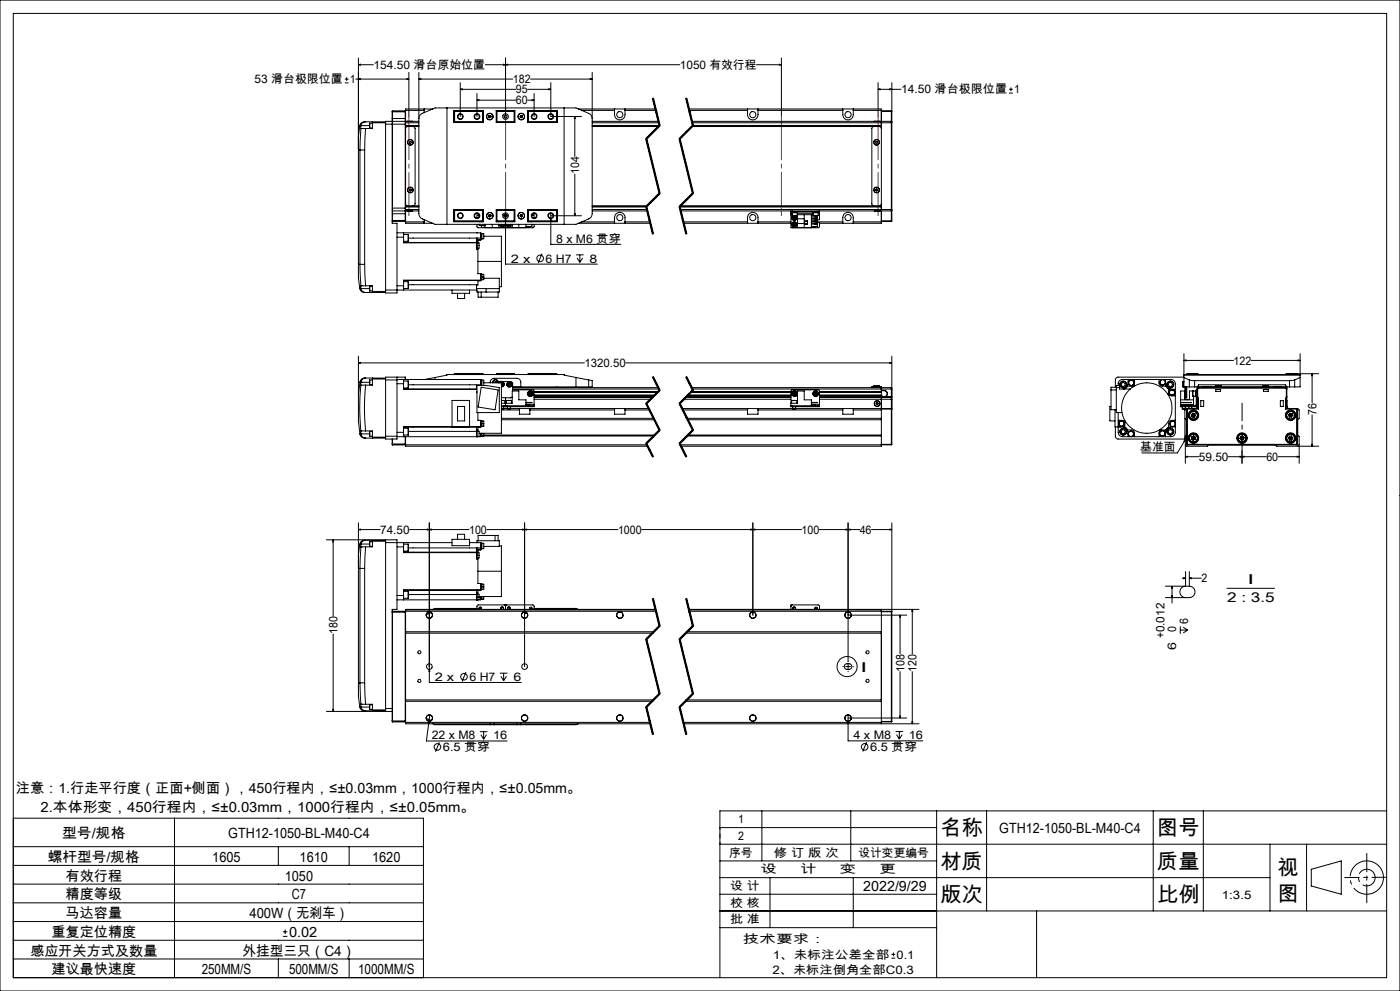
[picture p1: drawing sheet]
<svg xmlns="http://www.w3.org/2000/svg" width="420mm" height="297mm" viewBox="0 0 420 297" stroke-linecap="round" stroke-linejoin="round" font-family="sans-serif">
<defs><g id="words">
<g font-size="6.3">
<text x="282.1" y="250.3">名称</text>
<text x="347.1" y="250.3">图号</text>
<text x="282.1" y="260.3">材质</text>
<text x="347.1" y="260.3">质量</text>
<text x="383.3" y="262.1">视</text>
<text x="383.3" y="269.9">图</text>
<text x="282.1" y="270.3">版次</text>
<text x="347.1" y="270.3">比例</text>
</g>
<g font-size="4.2">
<text x="4.8" y="237.6">注意：1.行走平行度（正面+侧面），450行程内，≤±0.03mm，1000行程内，≤±0.05mm。</text>
<text x="12.2" y="243.3">2.本体形变，450行程内，≤±0.03mm，1000行程内，≤±0.05mm。</text>
<text x="18.6" y="251.3">型号/规格</text>
<text x="68.5" y="251.3">GTH12-1050-BL-M40-C4</text>
<text x="299.8" y="249.5">GTH12-1050-BL-M40-C4</text>
<text x="14.4" y="258.3">螺杆型号/规格</text>
<text x="19.7" y="263.9">有效行程</text>
<text x="63.7" y="258.3">1605</text>
<text x="85.5" y="263.9">1050</text>
<text x="89.9" y="258.3">1610</text>
<text x="111.7" y="258.3">1620</text>
<text x="19.7" y="269.5">精度等级</text>
<text x="87.6" y="269.5">C7</text>
<text x="259" y="267">2022/9/29</text>
<text x="19.7" y="275.2">马达容量</text>
<text x="74.9" y="275.2">400W（无刹车）</text>
<text x="15.5" y="280.8">重复定位精度</text>
<text x="86.7" y="280.8">0.02</text>
<text x="9.1" y="286.4">感应开关方式及数量</text>
<text x="72.7" y="286.4">外挂型三只（C4）</text>
<text x="15.5" y="292">建议最快速度</text>
<text x="60.5" y="292">250MM/S</text>
<text x="86.7" y="292">500MM/S</text>
<text x="107.4" y="292">1000MM/S</text>
</g>
<g font-size="4.1">
<text x="374.2" y="175.1">I</text>
<text x="368.1" y="180.4">2 : 3.5</text>
<text x="258.1" y="201.3">I</text>
</g>
<g font-size="3.5">
<text x="112" y="20.6">154.50 滑台原始位置</text>
<text x="204" y="20.6">1050 有效行程</text>
<text x="76.3" y="24.9">53 滑台极限位置 1</text>
<text x="153.9" y="24.9">182</text>
<text x="154.8" y="28">95</text>
<text x="270.3" y="28">14.50 滑台极限位置 1</text>
<text x="154.8" y="31.3">60</text>
<text x="173.7" y="52.2" transform="rotate(-90 173.7 52.2)">104</text>
<text x="166.8" y="72.7">8 x M6 贯穿</text>
<text x="153.3" y="78.7">2 x</text>
<text x="163.7" y="78.7">6 H7</text>
<text x="176.9" y="78.7">8</text>
<text x="175.4" y="110">1320.50</text>
<text x="370.1" y="109.3">122</text>
<text x="394.9" y="124.3" transform="rotate(-90 394.9 124.3)">76</text>
<text x="342.1" y="135.2">基准面</text>
<text x="359.7" y="138.1">59.50</text>
<text x="379.9" y="138.1">60</text>
<text x="114.1" y="160">74.50</text>
<text x="140.7" y="160">100</text>
<text x="185.4" y="160">1000</text>
<text x="240.5" y="160">100</text>
<text x="257.9" y="160">46</text>
<text x="360.4" y="174.5">2</text>
<text x="101.2" y="190" transform="rotate(-90 101.2 190)">180</text>
<text x="349.4" y="191.3" transform="rotate(-90 349.4 191.3)">+0.012</text>
<text x="352.9" y="189.5" transform="rotate(-90 352.9 189.5)">0</text>
<text x="356.4" y="187.1" transform="rotate(-90 356.4 187.1)">6</text>
<text x="352.9" y="194.8" transform="rotate(-90 352.9 194.8)">6</text>
<text x="271.3" y="201.3" transform="rotate(-90 271.3 201.3)">108</text>
<text x="275" y="201.3" transform="rotate(-90 275 201.3)">120</text>
<text x="130.4" y="204.1">2 x</text>
<text x="140.8" y="204.1">6 H7</text>
<text x="154" y="204.1">6</text>
<text x="129.5" y="221.6">22 x M8</text>
<text x="147.9" y="221.6">16</text>
<text x="256" y="221.6">4 x M8</text>
<text x="272.6" y="221.6">16</text>
<text x="132.9" y="225.1">6.5 贯穿</text>
<text x="261.1" y="225.1">6.5 贯穿</text>
<text x="221.4" y="246.8">1</text>
<text x="221.4" y="251.8">2</text>
<text x="218.8" y="256.8">序号</text>
<text x="232.2" y="256.8">修 订 版 次</text>
<text x="257.5" y="256.8">设计变更编号</text>
<text x="228.2" y="261.8">设</text>
<text x="240.1" y="261.8">计</text>
<text x="252" y="261.8">变</text>
<text x="263.9" y="261.8">更</text>
<text x="219.1" y="266.7">设 计</text>
<text x="366.6" y="269.3">1:3.5</text>
<text x="219.1" y="271.7">校 核</text>
<text x="219.1" y="276.7">批 准</text>
<text x="222.9" y="282.7">技术要求：</text>
<text x="231.8" y="287.3">1、未标注公差全部 0.1</text>
<text x="231.7" y="291.8">2、未标注倒角全部C0.3</text>
</g>
</g></defs>
<g fill="none" stroke="#000" stroke-width=".3">
<path d="M0 0h420v297h-420zM4 4h412v289h-412zM107.5 19.4l.6-.1v.2zM107.5 19.4h4.5M107.5 17.4v61.8M145.6 19.4h58.3M151.1 19.3l.6 .1-.6 .1zM151.7 17.4v17.5M151.7 19.4l.6-.1v.2zM226.9 19.4h7.5M233.8 19.3l.6 .1-.6 .1zM234.4 17.4v17.5"/>
<path d="M103.4 24.8h1.2M103.4 23.7h1.2M104 23.1v1.2M106.7 23.7h16M107.5 23.7l.6-.1v.2zM107.9 37.7l-.4 3.2v4h.5M107.9 37.7l.3 .1M108.2 37.8l.1 .7M108.3 38.5l-.3 6.4M108.3 38.5h.1M108.3 38.5h1.4M108.3 37.6h2.6"/>
<path d="M108.3 37.6l-.1 .2M109.7 36.5h-.3a1.43 1.43 0 0 0-1.5 1.2M109.7 38.5l-.3 6.4M109.7 36.5a1.42 1.42 0 0 0-1.4 1.1M109.7 36.5h6M110.9 36.9v1.5M110.9 36.9h.8M110.9 38.4h.8M111.7 36.5v.3M111.7 36.8v1.7h-2M111.7 36.8h4M115.7 37.2v49.7"/>
<path d="M115.7 37.2h6M117.7 36.4h-2v.8M117.7 36.4v30.5h1.4v20.9h-3.4v-.9M117.7 35.5v.9M117.7 35.5h4M117.7 33.5h4M117.8 36.4v26.8M117.8 33.2v3.2M117.8 33.2l-.1 2.3M117.8 36.4h3.8M117.8 33.2h3.8M117.8 36.4h-.1"/>
<path d="M121.6 36.4v26.8M121.6 33.2v3.2M121.6 36.4h.1M121.6 33.2l.1 .1M121.7 36.4h.1M121.7 36.4v.8M121.7 37.2v25.2M121.7 36.4h4M121.7 37.6h4M121.7 33.1h5.5M121.7 36.8h4M122.1 23.6l.6 .1-.6 .1z"/>
<path d="M122.1 36.4h1.7M122.7 21.7v13.2M123.9 37.9l.5 .2 .1 .4v22.6l-.1 .4-.5 .2M125.7 37.9h-3.5l-.4 .2-.1 .4M125.7 35.6l.2-1 .5-.5 4.1-1.8h42.3l4.1 1.8 .5 .5 .3 1M125.7 23.7l.6-.1v.2zM125.7 21.7v42.3l.2 1 .5 .4 4.1 1.8h42.3l4.4-2 .5-1.2v-42.3M125.7 23.7h28.1M127.2 32.7v1.1M129.9 32.7h-8.2v3.7M134.1 32.3v34.9M136.1 36.4h.1"/>
<path d="M136.1 33.1h8.9v3.6h-8.9zM136.2 33.2v3.5M136.2 33.2h8.8M136.2 33.2l.2 .2M136.4 33.4h8.4M136.4 36.5h8.4M136.4 33.4v3.1M136.4 36.5l-.2 .2h8.8M138.1 26.8l.6-.2v.3zM138.1 26.8h16.6M138.1 24.8v10.1M143.1 30l.6-.1v.3z"/>
<path d="M143.1 28v6.9M143.1 30h11.6M144.8 33.4l.2-.2v3.5l-.2-.2M144.8 33.4v3.1M146.6 35.1l.3 .2M146.6 34.8v.3M147 34.6l.2 .2M147 34.6l-.4 .2M147.2 35.1l-.3 .2M147.2 34.8v.3M148.9 33.1v.1M148.9 33.2h5.5"/>
<path d="M148.9 33.1h5.5v3.6h-5.5zM148.9 36.7h5.5M148.9 33.2v3.5l.2-.2M148.9 33.2l.2 .2M149.1 33.4h5.1M149.1 36.5h5.1M149.1 33.4v3.1M154.2 33.4l.2-.2v3.5l-.2-.2M154.2 33.4v3.1M156.1 35.1l.3 .2M156.1 34.8v.3M156.4 34.6l.3 .2"/>
<path d="M156.4 34.6l-.3 .2M156.7 34.8v.3M156.7 35.1l-.3 .2M158.3 26.8h6.9M158.3 30h1.9M158.3 33.1h8.9v3.6h-8.9zM158.5 33.4h8.4M158.5 36.5h8.4M158.5 33.4v3.1M158.5 36.5l-.1 .2h8.7l-.2-.2M159 33.1v.1M159.2 23.7h18.5"/>
<path d="M159.6 29.9l.6 .1-.6 .2zM160.2 28v6.9M164.6 26.6l.6 .2-.6 .1zM165.2 24.8v10.1h9.2M166.9 33.4v3.1M167.1 33.2v3.5M167.1 36.4h.1M167.1 33.2h-8.8l.2 .2M167.1 33.2l-.2 .2M169.2 32.3v34.9M172.4 34.9l.2 .6h-.3zM172.4 34.9v12"/>
<path d="M173.5 32.7h23.1M174.5 33.1h9.9M177.1 23.6l.6 .1-.6 .1zM177.7 37.9h19.9M177.7 36.4h19.9M177.7 37.6h20.1M177.7 36.8h20M184.4 32.7a3.2 3.2 0 0 0 .4 2.8 1.58 1.58 0 0 0 1.7 .3 1.58 1.58 0 0 0 1-1.4v-1.7M187.5 33.1h9.2M195.7 29.5l2 8.2M195.9 29.5l2 8.1M196.1 29.4l2 8.2"/>
<path d="M197.8 37.5l-4 4M197.9 37.6l-4 4 4 16.3-4 4M198 37.7l-4 4M205.7 29.5l2 8.2M205.9 29.5l2 8.1-4 4 4 16.3-4 4M206.1 29.4l2 8.2M206.7 32.7h57.7v34.2h-18.5M206.7 33.1h17.6M207.5 36.4h59.9M207.6 37.9h56.2l.4 .2 .2 .4M207.6 36.8h59.8M207.8 37.5l-4 4"/>
<path d="M207.9 37.6h56.5M208 37.7l-4 4M224.3 32.7a3.2 3.2 0 0 0 .4 2.8 1.58 1.58 0 0 0 1.7 .3 1.58 1.58 0 0 0 1-1.4v-1.7M227.4 33.1h25.4M252.8 32.7a3.2 3.2 0 0 0 .5 2.8 1.58 1.58 0 0 0 1.7 .3 1.58 1.58 0 0 0 1-1.4v-1.7M256 33.1h8.4M262.1 37.9l-.6 .5v22.8l.6 .5M262.3 36.4h1.7M263.4 26.8l.6-.2v.3zM263.4 26.8h6.9M263.4 24.8v10.1M264.4 33.2h3"/>
<path d="M264.4 33.4h3M266.9 26.6l.6 .2-.6 .1zM267.4 36.4v.4M267.4 36.8h.1M267.4 36.4l.1 .1M267.4 33.2v.2M267.4 33.4v3M267.4 36.8v26M267.5 36.5v.3M267.5 36.8v26M267.5 24.8v11.7M302.7 27.9h1.1"/>
<path d="M302.7 26.8h1.1M303.3 26.2v1.1M108 44.9h1.4M108 44.9v34.3M109.4 44.9v34.3M122.8 56.8l.2-.2 .3 .1 .1 .3-.2 .3-.4-.2zM122.9 42.4h.4l.1 .3-.2 .2h-.3l-.1-.3zM172.4 52.2v12.5M193.7 41.7l4 16.3M194.1 41.6l4 16.3M197.8 57.8l-4 4M198 58.1l-4 4"/>
<path d="M203.7 41.7l4 16.3M204.1 41.6l4 16.3M207.8 57.8l-4 4M208 58.1l-4 4M262.7 56.8l.2-.2 .3 .1 .1 .3-.3 .3-.3-.2zM262.9 42.3l.3 .1 .1 .3-.2 .3-.4-.1zM107.5 79.2v4l.4 3.2M107.5 79.2h.5M108 79.2h1.4M108 79.2l.3 6.5M109.4 79.2l.3 6.5M117.7 62.4h4"/>
<path d="M117.7 63.1l.1 .1M117.7 64.1h4M117.7 66h4M117.7 66.3l.1 .1M117.8 63.2v3.2M117.8 63.2h3.8M117.8 66.4h3.8M119.1 69.8h25.1v1.6M119.1 71.1h2M121.1 71.1v1.7h22.1v1.6M121.1 69.8v1.3M121.1 72.3h1.3"/>
<path d="M121.1 70.3h1.3M121.1 72.7h21.8M121.6 63.2v3.2M121.7 61.1l.1 .4 .4 .2h3.5M121.7 63.1v.1M121.7 62.4v.7M121.7 63.2v3.7h8.2M121.7 63.2h4M121.7 61.9h4M121.7 66.5h5.5M121.7 62.8h4M121.7 63.1l-.1 .1"/>
<path d="M121.7 66.3l-.1 .1M122.1 63.2h.1M122.4 70.3v2M122.5 71.4h21.7M123.8 63.2h-1.7M127.2 65.8v1.1M136.1 63.2h.1M136.1 62.9h8.9v3.6h-8.9zM136.2 62.9v3.5M136.2 66.4h8.8M136.4 66.2h8.4M136.4 63.1v3.1"/>
<path d="M136.4 66.2l-.2 .2M136.4 63.1h8.4M142.9 72.7v.9M142.9 73.6v1.1h.5M142.9 71.4h.1M142.9 71.4v1.3M142.9 69.8h.1M142.9 73.6h.8M142.9 72.6h.5M143.1 67.2v.7l.3 .4h16.6l.2-.4v-.7M143.1 63.9v1.5M143.2 72.8h.5v.8"/>
<path d="M143.4 74.4v.3M143.4 72.6v.2M143.4 74.7v7.3h.8v2M143.4 78.3h7M143.5 64.6h.1M143.5 64.6h.3zM143.5 64v.6M143.7 73.6v.8h-.8M143.7 67.2l.1 .2M143.8 67.2v.4h1.7M143.8 64.7v.2M143.8 66.4v.1"/>
<path d="M143.8 64.7h.1M143.9 67.6h.4M144.2 71.4v.4M144.2 71.8h-.8v.8M144.2 70h.4v1.6h-.4M144.2 71.8v.2h-.8M144.4 70v1.6M144.4 67.6v.5h1.1M144.4 66.4h.1M144.6 70h.5v1.6h-.5M144.8 63.1l.2-.2v3.5l-.2-.2M144.8 63.1v3.1"/>
<path d="M145 62.9h-8.8l.2 .2M145.1 70.8h5.3v7.5M145.5 67.2v1M146.6 64.8l.3 .2M146.6 64.5v.3M147 64.3l.2 .2M147 64.3l-.4 .2M147.2 64.8l-.3 .2M147.2 64.5v.3M147.7 67.2v1M148.9 62.9h5.5v3.6h-5.5zM148.9 66.4h5.5"/>
<path d="M148.9 62.9h5.5M148.9 66.4v.1M149.1 63.1l-.2-.2v3.5M149.1 66.2h5.1M149.1 63.1v3.1M149.1 63.1h5.1M149.1 66.2l-.2 .2M149.4 66.4v.1M149.5 66.4v.1M149.6 67.2v1M149.8 67.5h.1M149.8 67.2v.3"/>
<path d="M149.8 67.5h1.5M149.9 67.5a.78 .78 0 0 0 .9 .5 .78 .78 0 0 0 .6-.8 .77 .77 0 0 1-.6 .8 .77 .77 0 0 1-.8-.5M150.1 66.4v.1M150.4 67.5l.1 .2M150.4 78.3v7.6h-.6M150.6 67.5l-.1 .2M150.8 67.5l.2 .1M151 67.6l-.5 .1M151 67.5v.1M151.3 64.6h.1M151.3 67.5h.1M151.3 64.8l.1 .1"/>
<path d="M151.3 64.4v.2M151.3 67.2v.3M151.4 64.3h.5M151.4 68.2l-.2 .1M151.7 65.5l.1 .6h-.3zM151.7 63.8v15.4h27.5M151.9 68.2l.2 .1M151.9 67.2a.76 .76 0 0 0 .6 .8 .76 .76 0 0 0 .9-.5M152 64.6h.1M152 67.5h.1M152 67.5h1.6M152 64.4v.2"/>
<path d="M152 67.2v.3M152.1 64.8l-.1 .1M152.3 67.5h.1M152.3 67.5l.4 .2M152.7 67.5v.2M153 67.5l-.3 .2M153.2 66.4v.1M153.6 67.5h-1.6M153.6 67.2v.3M153.7 67.2v1M153.8 66.4v.1M154.2 63.1l.2-.2v3.5l-.2-.2"/>
<path d="M154.2 63.1v3.1M155.6 67.2v1M156.1 64.8l.3 .2M156.1 64.5v.3M156.4 64.3l.3 .2M156.4 64.3l-.3 .2M156.7 64.5v.3M156.7 64.8l-.3 .2M157.8 67.2v1M158.3 62.9h8.9v3.6h-8.9zM158.5 66.2h8.4M158.5 66.2l-.2 .2h8.8"/>
<path d="M158.5 63.1v3.1M158.5 63.1l-.2-.2h8.8l-.2 .2M158.5 63.1h8.4M158.9 66.4h.1M158.9 67.9v.2h-1.1M159.5 64.6h.4zM159.6 66.4v.1M159.6 67.2v.7h-1.8M159.6 67.2v.2M159.9 64v.6M160.2 63.9v1.5M162.6 76l-1.1 2.8"/>
<path d="M165.2 65.5l.2 .6h-.3zM165.2 63.8v9.4h21.1M165.2 64.7h9.2M166.9 63.1v3.1M166.9 66.2l.2 .2M167.1 62.9v3.5M167.1 63.2h.1M172.3 64.1h.3l-.2 .6zM172.8 76.4h2.3M173.1 77.3l.9 1.3M173.5 66.9h21.6M174 76.4v2.2"/>
<path d="M174.5 66.5h9.9M174.8 77.3l-.8 1.3M177.7 61.7h16.5M177.7 63.2h16.5M177.7 61.9h16.2M177.7 62.8h16.4M184.4 66.9a3.2 3.2 0 0 1 .4-2.8 1.58 1.58 0 0 1 1.7-.3 1.58 1.58 0 0 1 1 1.4v1.7M187.5 66.5h7.5M193.7 62l2 8.1M193.9 61.9l2 8.2M194.1 61.9l2 8.1M203.7 62l2 8.1"/>
<path d="M203.9 61.9h60.5M203.9 61.9l2 8.2M204.1 61.9l2 8.1M204.1 62.8h63.3M204.2 63.2h63.2M205 66.5h19.3M205.1 66.9h32.2M224.3 66.9a3.2 3.2 0 0 1 .4-2.8 1.58 1.58 0 0 1 1.7-.3 1.58 1.58 0 0 1 1 1.4v1.7M227.4 66.5h9.9M237.3 63.5h.4M237.3 63.5v.4M237.3 63.9v4.3l8.3 .1 .3-.5v-1.1h-.7"/>
<path d="M237.3 63.2v.3M237.3 64.3h.3M237.3 63.9h.3M237.5 68.2l.2 .1M237.6 63.5v.2h1.7v-.2M237.6 64.6h1M237.6 63.7v.9M237.7 63.2v.3M237.7 63.5h7.7M237.9 65.4l.3 .3M237.9 67.1v.5M237.9 67.1l.8 .3"/>
<path d="M237.9 64.6a.76 .76 0 0 0-.3 1 .76 .76 0 0 0 1 .4 .76 .76 0 0 0 .4-1M237.9 65v.4M237.9 65l.4 .3M237.9 67.6l.4 .1M238 64.6a.74 .74 0 0 0-.4 1 .74 .74 0 0 0 1 .4 .74 .74 0 0 0 .3-1M238.2 66.8l.4 .2M238.2 66.8l-.3 .3M238.2 66.8l.1 .9M238.3 65.3l.3 .2M238.3 65.3l-.1 .4M238.3 65.3l-.4 .1M238.3 64.8l.4 .3"/>
<path d="M238.3 64.8l-.4 .2M238.3 64.8v.5M238.5 64.6l.4 .4M238.6 64.6h.5M238.6 67l.1 .4M238.6 67l-.7 .6M238.6 64.6l.4 .4M238.6 65.5l-.4 .2M238.7 65.1l-.1 .4M238.7 65.1l-.4 .2M238.7 67.4l-.4 .3M239.1 64.6h.1"/>
<path d="M239.2 64.3h4.2v3.9M239.2 63.7v.9M239.2 63.9h4.7M239.3 64.3v3.9M239.3 65.6h2M239.3 67h2M241.3 64.3v3.9M241.3 66.2h1v1h-1zM241.4 67.1h.8M241.4 66.3h.8M243.4 65h1.8v.4M243.4 65.7h1.8v.4h-1.8"/>
<path d="M243.4 66.4h1.8v.4h-1.8M243.4 67.2h1.8M243.4 65.4h1.8M243.4 64.4h.5M243.8 63.5v.2h1.7M243.9 64.6h.8M243.9 63.7v.9M244.5 66.8v.4a.35 .35 0 0 1 .3-.3 .35 .35 0 0 1 .4 .3M244.5 64.6v.4M244.5 66.1v.3M244.5 67.9v.2h-1.1M244.7 65h.3"/>
<path d="M244.7 64.6h.8M244.7 66.9h.2M245.2 65.4l-.4 .2-.3-.2v.3M245.2 65.2v.2M245.2 67.2v.2M245.2 67.2v.7h-1.8M245.2 66.5h7.6M245.4 63.5h.5M245.4 63.2v.3M245.5 64.6h-.8M245.5 63.7v.9M245.5 63.9h.4"/>
<path d="M245.6 63.5l-.1 .2M245.9 63.5v.4M245.9 63.2v.3M245.9 63.9v2h-.7M252.8 66.9a3.2 3.2 0 0 1 .5-2.8 1.58 1.58 0 0 1 1.7-.3 1.58 1.58 0 0 1 1 1.4v1.7M256 66.5h8.4M262.3 63.2h1.7M264.4 61.1l-.2 .4-.4 .2h-59.6M264.4 66.2h3M264.4 66.4h3M267.4 62.8h.1M267.4 62.8v.4"/>
<path d="M267.4 66.2h.1M267.4 66.2v.2M267.4 63.2v3M267.5 62.8v.3M267.5 63.1l-.1 .1M267.5 66.2l-.1 .2M267.5 63.1v3.1M107.9 86.4a1.55 1.55 0 0 0 1.8 1.3M108.2 86.4h-.3M108.2 86.4l.1 .1M108.3 85.7h1.4M108.3 85.7h.1"/>
<path d="M108.3 85.7l-.1 .7M108.3 86.5a1.41 1.41 0 0 0 1.4 1.2M108.3 86.5h2.6M109.7 85.7h2v1.6M109.7 87.7h6M110.9 85.8v1.4M110.9 85.8h.8M110.9 87.2h.8M111.7 87.3v.4M111.7 87.3h4M119.1 85.7h2M121.1 85.7v1.2"/>
<path d="M121.1 86.5h1.3M121.1 84.4h1.3M121.1 84.1h23.1M122.4 84.4v2.1M122.5 85.3l20.4 .1M135.6 86.9v1h5.3v-1M137.3 87.9v1.6h2.1v-1.6M142.9 86.9v.1M142.9 85.4v1.5M142.9 86.5h6.9M143.4 87.5v1.6h6v-1.6M144.2 84v.1"/>
<path d="M144.2 82.2h.4v1.7M144.2 84.1l-.8 .1v1.2h-.5M144.2 84h-23.1v1.7M144.2 83h.9M144.4 87.5v1.6M144.4 82.2v1.7M144.6 82.2h.5v.8M145.1 83v.8l-.9 .1M145.1 83.4h4.7v4.1h-6.7v-.6h-27.4M145.8 86.5v1M107.5 108.8l.6-.2v.3zM107.5 106.7v11.6"/>
<path d="M107.5 108.8h67.8M107.5 118.3v8l.5 3.7M108 114.5h.1M108 114.5l.3 .1M108 114.5l-.5 3.8M108.2 115.4a74.7 74.7 0 0 0 0 13.8M108.2 115.4h1.5M108.3 114.6l-.1 .8M108.3 114.6h.1M108.3 114.6h2.6M109.7 113.3h-.2a1.35 1.35 0 0 0-1.5 1.2M109.7 115.4a66.9 66.9 0 0 0 0 13.7"/>
<path d="M109.7 113.3h-.2a1.41 1.41 0 0 0-1.2 1.3M109.7 113.3h6M110.9 114.6v.7M110.9 113.9v.7M110.9 113.9v1.4M110.9 113.9h.8M110.9 115.3h.8M111.7 113.3v.3M111.7 113.6v1.8h-2M111.7 113.6h4M115.7 113.9h3.4M115.7 113.9v16.8"/>
<path d="M119.1 113v.9M119.1 113.7h25.1v1.6M119.1 113.9v16.8M119.1 115h2M121.1 113.7v1.3M121.1 115v1.7h21.8v-1.2h2.9l4 .7v7.4h-6.7v-8.1M121.1 116.6h21.8M121.1 116.3h1.3M121.1 114.2h1.3M121.6 113h-5.9v.9M121.6 113v.7M121.6 113l.1 .7"/>
<path d="M122.4 114.2v2.1M122.5 115.3h21.7M130.5 113.1v.6M130.5 113.1l3.6-.7v-.1h35.1v.1l3.6 .7M130.5 113.1l-3.1 .6M136.2 112.1h8.8M136.2 112.1v.2M142.9 113.7h.1M143.1 117.4v.3M143.2 113.7h.1M144.2 115.3v.2M144.2 113.9h.4v1.6"/>
<path d="M144.4 116.1l5 .8-.9 5.9-5.1-.8zM144.4 113.9v1.6M144.6 113.9h.5v1.6M145 112.1v.2M145.1 114.7h5.3M147.1 114.7a1.23 1.23 0 0 1 1.1-1.3h6.9a1.21 1.21 0 0 1 1.1 1.1v1.5h20.4M147.8 114.7a.85 .85 0 0 1 .9-.9 .85 .85 0 0 1 .8 .9M147.9 114.7a.78 .78 0 0 1 .8-.9 .78 .78 0 0 1 .7 .9M148.4 114.7a.28 .28 0 0 1 .3-.4 .28 .28 0 0 1 .2 .4M148.9 112.1h5.5M148.9 112.1v.2M149.5 114.7l.5-.4 3.5 .1 .3 .5-.1 2.3"/>
<path d="M149.9 114.7a.78 .78 0 0 1 1.3 .1 .78 .78 0 0 1-.8 1.1M149.9 114.7a.74 .74 0 0 1 1.3 .1 .74 .74 0 0 1-.8 1.1M150.4 114.7v15.2h-6.7M150.4 114.8l.4 .1M150.4 115.5l.2 .1M150.4 115.1h.1M150.4 114.8l.1 .3M150.5 115.1l.1 .5M150.5 115.1l.4 .2M150.8 114.9l.1 .4M150.8 114.9l-.4 .3M150.9 115.3l-.3 .3"/>
<path d="M151.7 119.2v2.7M152.4 115.1l.1 .4M152.4 115.1l.4 .1M152.5 115.5l.4 .1M152.7 114.8l-.3 .3M152.7 114.8l.4 .1M152.7 114.8l.1 .4M152.8 115.2l.1 .4M152.8 115.2l.4 .1M152.8 115.2l-.3 .3M153.1 114.9l.1 .4M153.1 114.9l-.3 .3"/>
<path d="M153.2 115.3l-.3 .3M153.7 118.8l-.5 .4h-2.8M153.7 116.8l6.4 .1 .1 .3v4M153.8 116.2h43.6M153.8 115.9h2.4M153.8 116.6h43.9M154.4 112.1v.2M158.4 112.1h8.7M158.4 112.1v.2M158.7 117.8l.1 .4M158.7 117.8l.4 .2M158.8 118.2l.3 .2"/>
<path d="M159.1 117.5l.4 .3M159.1 117.5l-.4 .3M159.1 117.5v.5M159.1 118l-.3 .2M159.1 118l.4 .2M159.1 118v.4M159.5 117.8v.4M159.5 117.8l-.4 .2M159.5 118.2l-.4 .2M160.2 118.4h36.2M160.2 117.5h37.1M160.2 118.9h35.7"/>
<path d="M160.2 119.1h35.6M160.2 119.7h35M167.1 112.1v.2M167.1 116v.2M172.8 113.1v2.9M172.8 113.1l3.8 .8M176.6 113.9l1.1 .2v1.9h-1.1M176.6 113.9v2.1M187.7 108.8h79.8M195.7 113l2 4M195.9 113l2 3.9-4 4 4 8-4 4 2 4M196 112.9l1 2"/>
<path d="M196.3 118.5h-36.1M197 114.9l1 2zM197.4 117.4l-37.2 .1M197.8 116.8l-4 4M198 117.1l-4 4M205.2 119.7h32.1M205.7 113l2 4M205.7 119.1h31.6M205.9 113l2 3.9-4 4 4 8-4 4 2 4M205.9 118.9h31.4M206 112.9l2 4M206.3 118.5h31"/>
<path d="M206.4 118.4h30.9M207.3 117.5h30M207.5 116.2h59.9M207.7 116.6h59.7M207.8 116.8l-4 4M208 117.1l-4 4M238 118.1l.3 .3M238.1 117.7l-.1 .4M238.1 117.7l.3 .3M238.4 118l-.4 .1M238.4 118l.3 .3M238.4 118l-.1 .4"/>
<path d="M238.5 117.6l.3 .3M238.5 117.6l-.4 .1M238.5 117.6l-.1 .4M238.7 118.3l-.4 .1M238.8 117.9l-.1 .4M238.8 117.9l-.4 .1M244.3 117.8v.4M244.3 117.8l.4 .2M244.3 118.2l.4 .2M244.7 117.5l.3 .3M244.7 117.5l-.4 .3M244.7 117.5v.5"/>
<path d="M244.7 118l-.4 .2M244.7 118l.4 .2M244.7 118v.4M245 117.8l.1 .4M245 117.8l-.3 .2M245.1 118.2l-.4 .2M245.9 118.5h18.5M245.9 117.4h18.5M245.9 118.4h18.5M245.9 117.5h18.5M245.9 118.9l19.4 .1M245.9 119.1h21.5"/>
<path d="M245.9 119.7h21.5M262.1 115.7h1.7M262.1 115.8l.1 .1M262.1 115.9h-.6v.3M262.1 115.8h1.7M262.1 115.7v.5M262.1 115.9h1.7M263.8 115.8v.1M263.8 115.9h.6v3M263.8 115.7v.5M264.4 118.9v.1M264.4 118.5h.1"/>
<path d="M264.4 117.4v.1M264.4 119v14.7h-60.1M264.4 119h.1M264.4 117h.9M264.4 117.1h.9M264.4 118.9h.9M265.3 117a.97 .97 0 0 1 .9 .9 .97 .97 0 0 1-.7 1M265.3 117.1a.9 .9 0 0 1 .8 .9 .9 .9 0 0 1-.8 .9M265.3 117v.1M265.3 118.9v.1M265.5 118.9h1.9M265.5 118.9l-.2 .1"/>
<path d="M266.9 108.6l.6 .2-.6 .1zM267.4 116.2v.4M267.4 118.9l.1 .1M267.4 118.9v.2M267.4 119.1v.6M267.4 116.6v2.3M267.4 119.7v2.7M267.5 106.7v26.5M267.5 119l-.1 .1M267.5 119l-.1 .7M333.3 116.9h1.6M334.9 116.2h1"/>
<path d="M334.9 116.1h-1.6v6.7h1.6M336.4 114.9l.6-.3 .5 .3v.7l-.5 .3-.6-.3zM338.2 115.7a1.27 1.27 0 0 1-1.2 .9M338.2 115.7h1.5l.2 .3M338.5 113.7l-.3 2M339 116.6h-3.1v-1.1h-1v8.1h1.7M339 116.6h.1M339.4 113.9a.85 .85 0 0 1 .8 .8 .85 .85 0 0 1-.8 .9M339.4 113.9a.85 .85 0 0 0-.9 .8 .85 .85 0 0 0 .9 .9M339.4 113.9a.86 .86 0 0 1 .8 .8 .86 .86 0 0 1-.8 .9M340.4 113.7v1.2l-.3 .6 .2 .2M347.7 113.7v1a1.02 1.02 0 0 0 1 1h1.1l.8 .8"/>
<path d="M348.7 113.7h-11.9a1.42 1.42 0 0 0-1.3 1.8M348.9 113.7h2.4a1.33 1.33 0 0 1 1.3 1.3v11.9M349.6 113.7l.2 2.1M350.4 116.4l.6 .2M350.6 118.5l.3-.1 .5 .2h1.2M350.6 116.5l.4 .1M350.6 116.5v1.5l-.2 .1M350.8 117.6a.85 .85 0 0 0 .8 .9 .85 .85 0 0 0 .9-.9M350.8 117.6a.85 .85 0 0 1 .8-.8 .85 .85 0 0 1 .9 .8M350.8 114.6h.6l.4 .6-.4 .6h-.6l-.4-.6zM350.8 117.6a.79 .79 0 0 1 .8-.7 .79 .79 0 0 1 .8 .7M350.8 117.6a.79 .79 0 0 0 .8 .8 .79 .79 0 0 0 .8-.8"/>
<path d="M351 116.6l1.6 .1M354.2 119.8h3.9M354.9 114.5h.1M354.9 114.5v1.5M354.9 114.4v.1M354.9 114.4h.1M354.9 116h.8M354.9 114.5h.3M354.9 114.4h.3M355.2 108l.6-.1v.3zM355.2 106v10h1.6M355.2 108h14.9"/>
<path d="M355.2 113h-19.7a.84 .84 0 0 0-.9 .9v2.2M355.2 112.3h34.8M355.2 112.4h34.8M355.2 113.1l1.6 .8M355.4 117.2h-1.2v4.4M355.5 116l-.1 3.8h1.4v-2.6h1.9M355.7 118.7v.5h.3v-.5M355.7 118.7h.3M355.7 116v2.7M356 112.1h3.5M356 112.1v.2M356 116v2.7"/>
<path d="M356.8 113.9l1.6 .2M356.8 116h1.6M356.8 113.9v2.1M357.8 117.2h.1M357.8 118.7h.1M357.8 117.2v1.5M357.8 118.7h.9M358.1 117.2h.1M358.1 118.7v2.9M358.4 116h.8M358.4 114.1h28.5M358.4 114.1v1.9"/>
<path d="M358.9 117.1h-.2v1.7h.2M358.9 117.3h.3M358.9 117.3v3.9M359.2 116.8h-.3v.5M359.2 116l.4-.7h26l.4 .7M359.2 116v4.1M359.2 119.1l.2 .6M359.3 116.3l-.1-.4h26.8l-.1 .4M359.3 119.2v.9M359.3 118.9v.1M359.3 118.9l-.1 .2M359.3 116.6v2.3"/>
<path d="M359.3 119l.2 .7M359.3 119l-.1 .1M359.4 119.7h.1M359.4 119.7v2.7M359.5 112.1v.2M359.5 119.7v2.9M359.6 116.3l-.3 .3M359.6 116.2v.1M359.6 116.2l-.4 .1 .1 .3M359.6 116.2h26M359.6 116.3h26M360.8 116.2v-.3h.5v.3"/>
<path d="M363 115.9h.1M364.6 115.7h1.7M364.6 115.8v.1M364.6 115.8h1.7M364.6 115.7v.1M364.7 116.7h1.5v.6h-1.5zM366.3 115.9h.1M366.3 115.7v.1M375.4 108h14.6M378.9 115.7h1.7M378.9 115.8h.1M378.9 115.8h1.7"/>
<path d="M378.9 115.7v.1M379 116.7h1.5v.6h-1.5zM380.6 115.8v.1M380.6 115.7v.1M382.2 115.9h.1M383.9 116.2v-.3h.6v.3M385.6 116.3l.3 .3M385.6 116.2l.4 .1-.1 .3M385.6 116.2v.1M385.7 119.7h.1M385.7 119.7v2.9M385.8 112.1h3.4"/>
<path d="M385.8 112.1v.2M385.8 119.7v2.7M385.9 119l-.2 .7M385.9 119l.1 .1M385.9 118.9v.1M385.9 118.9l.1 .2M385.9 116.6v2.3M385.9 119.2v.9M386 119.1l-.2 .6M386 116h.9M386 116v4.1M386.9 116h1.5"/>
<path d="M386.9 114.1v1.9M388.4 113.9l-1.5 .2M388.4 113.9v2.1M389 112l.2 .1M389.2 112.1v.2M389.4 107.9l.6 .1-.6 .2zM390 106v10h-1.6M390 113.1l-1.6 .8M393.6 112l.2 .6h-.3zM393.6 112v8.8M395.6 112l-9.8 .1M108 130a1.52 1.52 0 0 0 1.7 1.3"/>
<path d="M108 130h.1M108.2 129.2l.1 .8M108.3 130a1.39 1.39 0 0 0 1.4 1.3M108.3 130h-.3M108.3 130h.1M108.3 130h2.6M109.7 129.1l-1.5 .1M109.7 131.3h6M109.7 129.1h2v1.9M110.9 130v.7M110.9 129.3v.7M110.9 129.3v1.4"/>
<path d="M110.9 129.3h.8M110.9 130.7h.8M111.7 131v.3M111.7 131h4M115.7 130.7v.9h3.4v-.9M115.7 130.7h3.4M117.7 133h4M117.7 131.6l.1 1.7M117.8 131.6v1.7M117.8 133.3h3.8M119.1 129.6h2M121.1 129.6v1.3"/>
<path d="M121.1 130.4h1.3M121.1 128.3h1.3M121.1 128h23.1M121.6 130.9v2.4M121.7 130.9v2.8h72.6M122.4 128.3v2.1M122.5 129.3h20.4M135.6 127.9v-7.9h5.3v7.9M135.6 127.9h-14.5v1.7M137.3 121.8h2.1v4.3h-2.1zM140.9 127.9h3.3M142.9 128h.1"/>
<path d="M142.9 128v1.3M142.9 129.3v1.6M142.9 129.2h.3v1.7M142.9 130.9h.1M142.9 128.9h.5M143.2 129.3h.5v1.5h-.5M143.4 128.9v.4M143.4 123.6v2.4h.8v1.9M143.4 130.8v.1M144.2 127.9v.1M144.2 126.1l.9 .1v.8M144.2 128l-.8 .1v.8"/>
<path d="M144.2 129.9v1h-25.1M144.2 127h.9M144.4 126.1v1.7M144.4 129.9v.8M144.6 126.1v1.7h-.4M144.6 129.9v.8h-.4M144.6 130.7h51.5M145.1 127v.7h-.5M145.1 129.9v.8M145.1 130.4h51.3M150.4 122.6h.7zM150.4 120h1"/>
<path d="M150.4 122.9h5.4M150.4 125.4h45.7M150.4 125.8h45.9M150.4 120.9h3.3v-3.7h1.9v2.6h2.2v1.8M150.4 121.6h.8M150.4 121.9h.8M150.5 120h.9M151.1 121.9v.7M151.1 122.4h1.1M151.2 121.6h.9M151.2 121.9h.5M151.2 121.6v.3"/>
<path d="M151.4 120v.9M151.7 121.9h.4M151.9 120h1.5M151.9 120v.9M152.1 121.6h7.7M152.1 121.9h7.7M152.1 121.6v.3M152.2 122.6h.1M152.2 121.9v.7M152.3 122.6h.8M153.1 122.6h-.8M153.1 122.4h2.7"/>
<path d="M153.1 121.9v.7M153.4 120v.9M155.8 122.4h3.2M155.8 122.4v1.7h3.2v-1.7M157.8 121.2h1.1v.3h-1.1M157.8 120.6h1.8l-1.8 .1M157.8 121.2h2.4M159 122.9h25.4M159 122.4h25.4M159.8 121.6h.4M159.8 121.6v.3M160.2 121.6v.3h-.4"/>
<path d="M160.2 121.2v.4M184.4 122.4h3.1M184.4 122.4v1.7h3.1v-1.7M187.5 122.9h7.3M187.5 122.4h7.1M193.7 121l4 8M193.7 133l2 4M194 120.9l4 7.9M194 132.8l2 4M194.1 133.3h-72.5M197.8 128.8l-4 4M198 129l-4 4"/>
<path d="M203.7 121l4 8M203.7 133l2 4M204 120.9l4 7.9M204 132.8l2 4M204 133.3h63.4M204.6 122.4h19.7M204.8 122.9h19.5M206.1 125.4h58.3M206.1 130.7h58.3M206.3 125.8h58.1M206.4 130.4h58M207.8 128.8l-4 4"/>
<path d="M208 129l-4 4M224.3 122.4h3.1M224.3 122.4v1.7h3.1v-1.7M227.4 122.9h25.4M227.4 122.4h10.4M237.3 121.6h.4M237.3 120.9h2v-3.7h2v2.6h2.1v1.8M237.5 120h1.5M237.5 120v.9M237.7 121.6h7.7M237.7 121.6v.3M237.7 121.9h7.7"/>
<path d="M237.8 122.6h.9M237.8 121.9v.7M238.7 121.9v.7M238.7 122.4h14.1M239 120v.9M243.4 121.2h1.1v.3h-1.1M243.4 120.6h1.8l-1.8 .1M243.4 121.2h2.5M245.4 121.6h.5M245.4 121.6v.3M245.9 121.6v.3h-.5M245.9 121.2v-3.9l-.3-.4-8-.1-.3 .4v4.7h.4"/>
<path d="M245.9 121.2v.4M252.8 122.4h3.2M252.8 122.4v1.7h3.2v-1.7M256 122.9h8.4M256 122.4h11.4M263 120.6l.3 .1 .2 .3-.3 .3-.3-.1zM264.4 133.2h3M264.4 122.6h3M267.4 133.2v.1M267.4 133.2h.1M267.4 122.4v.2M267.4 122.6v10.6"/>
<path d="M267.5 133.2l-.1 .1M333.3 121.8h-.3v4.3h1.5M334.5 122.8v5.1h1.9M334.6 127.9v2.8a.84 .84 0 0 0 .9 .9h20.1M335.5 126h1.2l.5 .3 .3-.2M335.5 127.9l1.5 .1M335.5 123.6v6a1.33 1.33 0 0 0 1.3 1.3h2.4M336.6 128.8h.7l.3 .6-.3 .5h-.7l-.3-.5zM337 128l.5 .1M337 128a2.15 2.15 0 0 1 1.4 2.7l.1 .2M337.5 128.1l.7 .8h1.2a.96 .96 0 0 1 1 1v1M337.7 126.4l-.2 .2v1.5"/>
<path d="M347.8 128.9l.2 .2-.3 .6v1.2M348.2 128.6l.1 .3h1.5M349.7 129.3l-.1 1.6M349.8 128.9l-.1 .4M350.5 129l.6-.3 .6 .3v.7l-.6 .3-.6-.3zM352.6 126h-1a1.02 1.02 0 0 0-1 1v1.1l-.8 .8M352.6 127.9l-1.2 .1a1.39 1.39 0 0 0-1.7 1.3M352.6 127.2v2.4a1.33 1.33 0 0 1-1.3 1.3h-11.9M354.3 121.2h3.7v.3h-3.7M354.5 121.6h-.4v.3h.4M354.5 121.6h4M354.5 120.6l.7 .1z"/>
<path d="M354.5 121.9h1.2M354.5 121.6v.3M354.7 122.6h.9M354.7 122.6h.8M354.7 121.9v.7M355.5 125.4l.4 .4v4.6l-.3 .3v8.1M355.5 122.6v9M355.5 120.6l.5 .1zM355.6 121.9v.7M355.6 122.6h-.1M355.6 136.9l.6-.2v.3zM355.6 136.9h4.1"/>
<path d="M355.6 131.8l-.2 .6-.2-.2zM355.6 131.8l-2.4 3.9h-10.7M355.6 133.3l.4 .4h6.2l.4-.4M355.7 121.9h.9M355.7 121.6v.3M356 122.6h.2M356 133.2h.2M356 133.2l.2 .1M356 122.6v10.6M356.2 133.2v.1M356.2 133.3h32.8M356.2 133.2h32.8"/>
<path d="M356.2 122.6h3.3M356.2 122.6v10.6M356.3 120.6l.4 .1zM356.6 121.9h1.9M356.6 121.6v.3M356.7 121.9v.5M357 120.6l.4 .1zM357.4 124.3l.2 .7M357.4 124.3l.6 .2M357.4 131.5l.5 .4M357.5 130.9l-.1 .6M357.5 130.9l.5 .4"/>
<path d="M357.5 121.9v.5M357.6 125l.6 .1M357.8 123.8l.7 .1M357.8 123.8l-.4 .5M357.8 123.8l.2 .7M358 131.3l-.1 .6M358 131.3l.6 .4M358 124.5l-.4 .5M358 124.5l.2 .6M358 124.5l.7 .1M358.1 130.6l.5 .5M358.1 130.6l-.6 .3"/>
<path d="M358.1 130.6l-.1 .7M358.5 121.6v.3M358.5 123.9l.2 .7M358.5 123.9l-.5 .6M358.6 131.7l-.7 .2M358.6 131.1v.6M358.6 131.1l-1.2 .4M358.7 124.6l-.5 .5M358.9 121.2l-.4 .4M358.9 121.2h.3M359.2 121.8h.1M359.2 120.2v1.3"/>
<path d="M359.2 121.5v.3M359.2 121.4l-.7 .5M359.2 121.8l-.6 .6M359.2 120.1v.1M359.2 120.1v1.4M359.2 120.1h.1M359.2 121.8l-.4 .6M359.3 120.1l.1 .1M359.3 120.1v1.7M359.4 121.8h-.1M359.4 122.4l.1 .2M359.4 122.4h-3.5l-.4 .5"/>
<path d="M360.2 120.1h.9v1.7h-.9zM362.5 133.3h20.2M368.5 136.9h11.4M372 131.4l.4 .5M372 136.7l.6 .2-.6 .1zM372.2 130.8l-.2 .6M372.2 130.8l.9 1M372.6 136.9l.6-.2v.3zM372.6 135.2v3.6M372.8 130.7l.4 .5M372.8 130.7l-.6 .1M372.8 130.7l-.4 1.2"/>
<path d="M373.1 131.8l-.7 .1M373.2 131.2l-.1 .6M373.2 131.2l-1.2 .2M382.6 133.3l.4 .4h12.6M383.4 136.9h6.3M384.1 120.1h.9v1.7h-.9zM385.7 122.6h3.3M385.8 121.8h.1M385.8 122.4l-.1 .2M385.8 122.4h3.5l.4 .5v2.5l-.4 .4v4.6l.4 .4v8M385.9 120.1l-.1 .1M385.9 120.1v1.7"/>
<path d="M385.9 121.8h.1M385.9 120.1h.1M386 121.8l.4 .6M386 120.1v1.7M386 121.8l.6 .6M386.5 131.3l.4 .6M386.5 124.4l.3 .6M386.5 124.4l.7 .1M386.8 125l.6 .1M386.8 130.7l-.3 .6M386.8 130.7l.7 1.2M386.9 123.8l-.4 .6"/>
<path d="M386.9 123.8l.7 .1M386.9 123.8l.3 .7M387.2 124.5l-.4 .5M387.2 124.5l.2 .6M387.2 124.5h.6M387.5 130.7l.3 .6M387.5 130.7h-.7M387.5 130.7l-.6 1.2M387.5 131.9h-.6M387.6 123.9l.2 .6M387.6 123.9l-.4 .6M387.8 124.5l-.4 .6"/>
<path d="M387.8 131.3l-.3 .6M387.8 131.3h-1.3M389 122.6h.2M389 133.2v.1M389 133.2h.2M389 122.6v10.6M389.1 136.7l.6 .2-.6 .1zM389.2 133.2l-.2 .1M389.2 122.6v10.6M389.7 133.3l-.4 .4M393.5 133.1h.3l-.2 .6zM393.6 124.3v9.4"/>
<path d="M107.5 158.7l.6-.1v.3zM107.5 158.7h6.6M107.5 156.7v47.9M122.9 158.7h17.8M128.2 158.6l.6 .1-.6 .2zM128.8 158.7l.6-.1v.3zM128.8 156.7v47.8h27.6M146 158.7h39.4M156.8 158.6l.6 .1-.6 .2zM157.4 156.7v43.1M157.4 158.7l.6-.1v.3zM192.5 158.7h48"/>
<path d="M225.2 158.6l.6 .1-.6 .2zM225.8 158.7l.6-.1v.3zM225.8 156.7v27.7M253.8 158.6l.6 .1-.6 .2zM254.4 156.7v41.5M254.4 158.7l.6-.1v.3zM257.9 158.7h-12.2M261.4 158.7h6.1M266.9 158.6l.6 .1-.6 .2zM267.5 156.7v59.5M97.9 161.8h21.2v20.8h-1.4l.1 33.8M99.9 161.8l.2 .6h-.3z"/>
<path d="M99.9 161.8v22.9M107.9 163.2l-.4 3.1v4.1h.5M107.9 163.2h.3M108 170.4h1.4M108 170.4v34.2M108.2 163.2l.1 .7M108.3 163.9l-.3 6.5M108.3 163.9h.1M108.3 163.9h1.4M108.3 163.1h2.6M108.3 163.1l-.1 .1M109.4 170.4v34.2"/>
<path d="M109.7 161.9h-.3a1.44 1.44 0 0 0-1.5 1.3M109.7 163.9l-.3 6.5M109.7 161.9a1.4 1.4 0 0 0-1.4 1.2M109.7 161.9h6M110.9 162.3v1.5M110.9 162.3h.8M110.9 163.8h.8M111.7 161.9v.3M111.7 162.2v1.7h-2M111.7 162.2h4M115.7 161.8v.8M115.7 162.6v49.7"/>
<path d="M115.7 162.6h19.9M119.1 163.9h2M119.1 178.5h2M121.1 163.9v1.7h22.1v1.7M121.1 178.5v1.3M121.1 162.6v1.3M121.1 165.2h1.3M121.1 163.1h1.3M121.1 179.3h1.3M121.1 177.2h1.3M121.1 176.9h23.1M122.4 163.1v2.1"/>
<path d="M122.4 177.2v2.1M122.5 164.2h21.7M122.5 178.2h20.4M135.6 161.6h5.3v1.9h-5.3zM137.3 161.6v-1.5h2.1v1.5M140.9 162.6h3.3v1.6M142.9 166.4v1.1h.5M142.9 164.2v2.2M142.9 176.9h.1M142.9 164.2h.1M142.9 176.9v1.3M142.9 178.2v1.6"/>
<path d="M142.9 179.8h.1M142.9 178.1h.3v1.7M142.9 162.6h.1M142.9 166.4h.8M142.9 177.8h.5M142.9 178.9h.8M143.1 162.6v-.5h6.7v1.7h-4.7M143.2 165.7h.5v.7M143.2 178.1h.5v.8M143.4 167.2v.3M143.4 177.8v.3M143.4 165.4v.3"/>
<path d="M143.4 167.5v7.4h.8v1.9M143.4 179.7v.1M143.4 165.4l-22.3 .1M143.4 171.2h7M143.4 162.1v-1.6h6v1.6M143.7 166.4v.8l-.8 .1M143.7 178.9v.8h-.5M144.2 176.8v.1M144.2 175h.4v1.7h-.4M144.2 176.9l-.8 .1v.8M144.2 164.2v.4M144.2 164.6h-.8v.8"/>
<path d="M144.2 162.8h.2v1.7M144.2 164.6v.2h-.8M144.2 178.8v1h-25.1M144.2 176.8h-23.1v1.7M144.2 175.9h.9M144.4 175v1.7M144.4 162.8h.7v1.6h-.5M144.4 178.8v.8M144.6 175.1h.5v.8M144.6 162.8v1.7h-.4M144.6 178.8v.8h-.4M145.1 175.9v.7h-.5"/>
<path d="M145.1 178.8v.8h-.5M148.5 160.5v1.6M149.8 163.6h.6v7.6M150.4 171.2v7.6h-6.7M195.7 179.5l2 8.1M195.9 179.4l2 8.2-4 4 4 16.3-4 4 2 8.2M196.1 179.4l1 4.1M205.7 179.5l2 8.1M205.9 179.4l2 8.2-4 4 4 16.3-4 4 2 8.2M206.1 179.4l2 8.2M351.4 178.5h.4l-.2 .6zM351.6 175.7v5"/>
<path d="M351.6 175.7l.2 .6h-.4zM354.7 173.3h1M355.1 173.1l.6 .2-.6 .2zM355.7 171.3v4.4a1.71 1.71 0 0 0-1.7 1.7 1.71 1.71 0 0 0 1.7 1.7M356.8 173.3l.6-.2v.4zM356.8 171.3v4.4M356.8 173.3h3.6M356.8 175.7a1.71 1.71 0 0 1 1.7 1.7 1.71 1.71 0 0 1-1.7 1.7h-7.2M356.8 175.7h-7.2M368.1 176.3h14.3M99.9 190v23.2M117.7 183.5h4"/>
<path d="M117.8 183.2v33.2M117.8 183.2h3.8M117.8 183.2l-.1 .1M121.6 183.2v33.2M121.6 183.2l.1 .1M121.7 189.3h74.4M121.7 189.8h74M121.7 183.2h75.1M121.7 182.8h75M129.4 183.6l-1.5 .6M143.1 182.6v-1l.3-.3h7.9l.4 .4 .3-.4h7.9l.3 .3v1M143.1 182.3h-12.6l-.6 .3"/>
<path d="M143.7 182.3h.1M143.8 182.2v.2h.6v-.2M143.9 182h.4M144 182.6a.36 .36 0 0 1-.2-.5 .36 .36 0 0 1 .6 0 .36 .36 0 0 1-.2 .5M150.4 182.6a.44 .44 0 0 1-.1-.6 .44 .44 0 0 1 .7 0 .44 .44 0 0 1-.1 .6M151.4 181.3h.5M151.7 181.3v1.3M152.4 182.6a.43 .43 0 0 1-.1-.6 .43 .43 0 0 1 .7 0 .43 .43 0 0 1-.1 .6M157.4 183.4l.3 .4h.5M157.8 183.5v.3M158.9 182.2v.2h.7v-.2M159.1 182.6a.36 .36 0 0 1-.1-.5 .36 .36 0 0 1 .5 0 .36 .36 0 0 1-.2 .5"/>
<path d="M159.6 182.3h.1M160.2 182.3h12.6l.7 .3M193.7 191.6l4 16.4M194.1 191.6l4 16.3M196.6 182.6h-74.9v34.3h73.4M197.1 183.5l1 4.1zM197.8 187.5l-4 4M198 187.7l-4 4M203.7 191.6l4 16.4M204.1 191.6l4 16.3M205.7 189.8h58.7M206.1 189.3h58.3"/>
<path d="M206.7 182.8h57.7M206.8 183.2h60.6M207.8 187.5l-4 4M208 187.7l-4 4M237.3 181.7l.3-.4h7.9l.3 .2 .1 1.1M237.5 181.3h-.2v1.3M238 182.6a.43 .43 0 0 1-.1-.6 .43 .43 0 0 1 .7 0 .43 .43 0 0 1-.1 .6M244.5 182.2v.2h.7v-.2M244.7 182.6a.36 .36 0 0 1-.2-.5 .36 .36 0 0 1 .6 0 .36 .36 0 0 1-.2 .5M253.6 199.1a1.12 1.12 0 0 1 1.3-.2 1.12 1.12 0 0 1 .5 1.3 1.13 1.13 0 0 1-1.4 .5 1.13 1.13 0 0 1-.6-1.3zM253.7 199.8h1.4M254.4 184.4h17.6"/>
<path d="M254.4 199.1v1.4M264.4 182.6v34.3M264.4 183.3h3M267.4 183.2v.1M267.4 183.3v32.9M270 184.4l.2 .6h-.3zM270 184.4v11.6M273.7 182.6l.2 .6h-.4zM273.7 182.6v13.4M275.7 182.6h-69M354.1 187.7v2.3M354.1 188.8h2.2"/>
<path d="M355 188l1.3 .8M356.3 188.8l-1.3 .9M97.9 213.2h19.8M99.8 212.6h.3l-.2 .6zM107.5 204.6v4l.4 3.2M107.5 204.6h.5M107.9 211.8a1.47 1.47 0 0 0 1.8 1.2M108 204.6l.3 6.5M108 204.6h1.4M108.2 211.8h-.3M108.2 211.8l.1 .1M108.3 211.1h.1"/>
<path d="M108.3 211.1h1.4M108.3 211.1l-.1 .7M108.3 211.9a1.36 1.36 0 0 0 1.4 1.1M108.3 211.9h2.6M109.4 204.6l.3 6.5M109.7 211.1h2v1.7M109.7 213h6M110.9 211.2v1.4M110.9 211.2h.8M110.9 212.6h.8M111.7 212.8v.2M111.7 212.8h4"/>
<path d="M115.7 212.3v.9M115.7 212.3h2M117.7 216h4M117.8 216.4h3.8M121.7 216.5h73.3M121.7 210.2h73.9M121.7 209.8h74.3M121.7 216.2l-.1 .2M127.9 215.3l1.5 .6M128.7 216.2l.1 .6-.4-.1zM128.7 216.2l-.8 5.9h24.3M128.8 200.6l.1 .6h-.2z"/>
<path d="M128.9 214.2l-.2 2M129.9 216.9l.6 .3h16.6M139.8 201.4l-1.2 2.8M144 219.3h2.2M145.1 219.3v2.2M147.1 217.2h1.1M147.1 216.9v.3M148.2 217.2h6.9M148.2 216.9v.3M150 201.8h2.2M150.2 202.7l.9 1.3M151.1 201.8v2.2"/>
<path d="M151.9 202.7l-.8 1.3M155.1 217.2h1.1M155.1 216.9v.3M156.2 216.9v.3M173.5 216.9l-.7 .3h-16.6M193.7 212l2 8.1M194.1 211.9l2 8.1M197.8 207.8l-4 4M198 208l-4 4M203.7 212l2 8.1M204.1 211.9l2 8.1M205 216.5h59.4"/>
<path d="M205.6 210.2h58.8M206 209.8h58.4M207.8 207.8l-4 4M208 208l-4 4M254.4 216.2l.2 .6h-.4zM254.4 214.2v7.8h22.5M254.4 215.2h17.6M264.4 216.2h3M264.4 216.4h3M267.4 216.2h.1M267.4 216.2v.2M267.5 216.2l-.1 .2"/>
<path d="M268.7 219.2h2.2M269.8 219.2v2.3M269.9 214.6h.3l-.2 .6zM270 201.3v13.9M273.5 216.3h.4l-.2 .6zM273.7 201.3v15.6M275.7 216.9h-70.6M131.8 222.5l-1.1 2.8M144.3 220.2l.8 1.3M145.9 220.2l-.8 1.3M260 222.4l-1.2 2.8M269 220.2l.8 1.3"/>
<path d="M270.7 220.2l-.9 1.3M4 245.2h123v47.8M4 253.7h123M4 259.4h123M52.4 245.2v47.8M83.5 253.7v5.7M104.7 253.7v5.7M216 253h200M216 248h65M216 258h65M228.6 243v15M255.2 243v15"/>
<path d="M281 243v50M296 243v30M346 243v30M361 243v30M381 253v20M392 253v20M416 243h-200v50M4 265h123M4 270.6h123M4 276.2h123M84.9 279.3h1.3M85.5 278.6v1.3"/>
<path d="M216 278h65M216 273h200M216 263h165M216 268h65M231 263v15M256 263v15M311 273v20M393.4 260.5l9-2.5v10l-9-2.5zM4 281.8h123M4 287.4h123M83.5 287.4v5.6M84.9 280.6h1.3"/>
<path d="M104.7 287.4v5.6M267.4 287.2h1.2M267.4 286h1.2M268 285.5v1.1"/>
<circle cx="138.1" cy="34.9" r=".86"/>
<circle cx="138.1" cy="35" r=".71"/>
<circle cx="143.1" cy="34.9" r=".86"/>
<circle cx="143.1" cy="34.9" r=".72"/>
<circle cx="146.9" cy="34.9" r=".99"/>
<circle cx="147" cy="35" r=".97"/>
<circle cx="151.7" cy="34.9" r=".86"/>
<circle cx="151.7" cy="34.9" r=".43"/>
<circle cx="156.4" cy="35" r=".96"/>
<circle cx="156.4" cy="34.9" r=".99"/>
<circle cx="160.2" cy="34.9" r=".86"/>
<circle cx="160.2" cy="34.9" r=".72"/>
<circle cx="165.2" cy="35" r=".71"/>
<circle cx="165.2" cy="34.9" r=".86"/>
<circle cx="185.9" cy="34.4" r=".93"/>
<circle cx="225.8" cy="34.4" r=".93"/>
<circle cx="254.4" cy="34.4" r=".93"/>
<circle cx="123.1" cy="56.9" r=".85"/>
<circle cx="123.1" cy="56.9" r=".82"/>
<circle cx="123.1" cy="42.7" r=".86"/>
<circle cx="123.1" cy="42.7" r=".82"/>
<circle cx="263" cy="42.6" r=".86"/>
<circle cx="263" cy="56.9" r=".81"/>
<circle cx="263" cy="42.6" r=".82"/>
<circle cx="263" cy="56.9" r=".85"/>
<circle cx="138.1" cy="64.7" r=".87"/>
<circle cx="138.1" cy="64.7" r=".71"/>
<circle cx="143.1" cy="64.6" r=".72"/>
<circle cx="143.1" cy="64.7" r=".87"/>
<circle cx="146.9" cy="64.6" r=".99"/>
<circle cx="147" cy="64.7" r=".97"/>
<circle cx="151.7" cy="64.6" r=".43"/>
<circle cx="151.7" cy="64.7" r=".87"/>
<circle cx="156.4" cy="64.7" r=".96"/>
<circle cx="156.4" cy="64.6" r=".99"/>
<circle cx="160.2" cy="64.6" r=".72"/>
<circle cx="160.2" cy="64.7" r=".87"/>
<circle cx="162" cy="77.4" r=".99"/>
<circle cx="165.2" cy="64.7" r=".71"/>
<circle cx="165.2" cy="64.7" r=".87"/>
<circle cx="185.9" cy="65.2" r=".93"/>
<circle cx="225.8" cy="65.2" r=".93"/>
<circle cx="238.3" cy="67.3" r=".77"/>
<circle cx="238.3" cy="67.3" r=".74"/>
<circle cx="254.4" cy="65.2" r=".93"/>
<circle cx="152.8" cy="115.2" r=".75"/>
<circle cx="152.8" cy="115.2" r=".76"/>
<circle cx="159.1" cy="118" r=".77"/>
<circle cx="159.1" cy="118" r=".86"/>
<circle cx="159.1" cy="118" r=".75"/>
<circle cx="238.4" cy="118" r=".85"/>
<circle cx="238.4" cy="118" r=".74"/>
<circle cx="238.4" cy="118" r=".77"/>
<circle cx="244.7" cy="118" r=".76"/>
<circle cx="244.7" cy="118" r=".77"/>
<circle cx="244.7" cy="118" r=".86"/>
<circle cx="337" cy="115.2" r="1.03"/>
<circle cx="337" cy="115.2" r=".98"/>
<circle cx="339.4" cy="114.7" r=".78"/>
<circle cx="348.8" cy="114.6" r=".84"/>
<circle cx="348.8" cy="114.6" r=".79"/>
<circle cx="351.1" cy="115.2" r="1.03"/>
<circle cx="351.1" cy="115.2" r=".98"/>
<circle cx="351.6" cy="117.6" r=".85"/>
<circle cx="263.1" cy="121" r=".86"/>
<circle cx="263.1" cy="120.9" r=".81"/>
<circle cx="336.5" cy="126.9" r=".78"/>
<circle cx="336.5" cy="127" r=".85"/>
<circle cx="337" cy="129.4" r="1.02"/>
<circle cx="337" cy="129.4" r=".98"/>
<circle cx="339.3" cy="130" r=".79"/>
<circle cx="339.3" cy="130" r=".84"/>
<circle cx="344" cy="122.3" r="7.6"/>
<circle cx="348.7" cy="129.8" r=".85"/>
<circle cx="348.7" cy="129.9" r=".78"/>
<circle cx="351.1" cy="129.4" r="1.02"/>
<circle cx="351.1" cy="129.4" r=".98"/>
<circle cx="351.8" cy="127.1" r=".78"/>
<circle cx="351.8" cy="127.1" r=".84"/>
<circle cx="358" cy="124.4" r="1.57"/>
<circle cx="358" cy="131.3" r="1.19"/>
<circle cx="358" cy="131.3" r="1.58"/>
<circle cx="358" cy="124.4" r="1.19"/>
<circle cx="358" cy="131.3" r="1.21"/>
<circle cx="358" cy="124.5" r="1.42"/>
<circle cx="358" cy="131.3" r="1.42"/>
<circle cx="372.6" cy="131.3" r="1.22"/>
<circle cx="372.6" cy="131.3" r="1.18"/>
<circle cx="372.6" cy="131.3" r="1.42"/>
<circle cx="372.6" cy="131.3" r="1.57"/>
<circle cx="387.2" cy="124.4" r="1.19"/>
<circle cx="387.2" cy="131.3" r="1.21"/>
<circle cx="387.2" cy="124.4" r="1.56"/>
<circle cx="387.2" cy="124.5" r="1.42"/>
<circle cx="387.2" cy="131.3" r="1.42"/>
<circle cx="387.2" cy="131.3" r="1.19"/>
<circle cx="387.2" cy="131.3" r="1.57"/>
<circle cx="125.8" cy="195.5" r=".46"/>
<circle cx="128.8" cy="184.3" r=".97"/>
<circle cx="128.8" cy="184.3" r=".93"/>
<circle cx="128.8" cy="199.8" r=".85"/>
<circle cx="150.7" cy="182.3" r=".35"/>
<circle cx="152.7" cy="182.3" r=".35"/>
<circle cx="157.4" cy="184.3" r=".97"/>
<circle cx="157.4" cy="199.8" r=".86"/>
<circle cx="157.4" cy="184.3" r=".93"/>
<circle cx="185.9" cy="184.3" r=".97"/>
<circle cx="186" cy="184.3" r=".93"/>
<circle cx="225.8" cy="184.3" r=".97"/>
<circle cx="225.9" cy="184.3" r=".93"/>
<circle cx="238.3" cy="182.3" r=".34"/>
<circle cx="254.1" cy="199.8" r="3"/>
<circle cx="254.4" cy="184.3" r=".98"/>
<circle cx="254.4" cy="184.3" r=".94"/>
<circle cx="260.3" cy="195.5" r=".47"/>
<circle cx="125.8" cy="204" r=".46"/>
<circle cx="128.8" cy="215.2" r=".93"/>
<circle cx="128.8" cy="215.2" r=".96"/>
<circle cx="139.2" cy="202.8" r="1"/>
<circle cx="157.4" cy="215.2" r=".93"/>
<circle cx="157.4" cy="215.2" r=".96"/>
<circle cx="186" cy="215.2" r=".93"/>
<circle cx="186" cy="215.2" r=".96"/>
<circle cx="225.9" cy="215.2" r=".93"/>
<circle cx="225.9" cy="215.2" r=".96"/>
<circle cx="254.4" cy="215.2" r=".94"/>
<circle cx="254.4" cy="215.2" r=".98"/>
<circle cx="260.3" cy="204.1" r=".47"/>
<circle cx="131.2" cy="223.8" r=".99"/>
<circle cx="259.4" cy="223.9" r=".98"/>
</g>
<path d="M412.4 262.3a2.5 2.5 0 0 0-4.1-1.1 2.5 2.5 0 0 0 1 4.2 2.5 2.5 0 0 0 3.2-2.9l-.1-.2" fill="none" stroke="#000" stroke-width=".3" stroke-dasharray="30.5 1.3 1.3 1.3" stroke-dashoffset="24.5" stroke-linecap="butt"/>
<path d="M414.8 261.5a5 5 0 0 0-8.3-2 5 5 0 0 0 2.2 8.3 5 5 0 0 0 6.2-6l-.1-.3" fill="none" stroke="#000" stroke-width=".3" stroke-dasharray="30.5 1.3 1.3 1.3" stroke-dashoffset="16.7" stroke-linecap="butt"/>
<g fill="none" stroke="#000" stroke-width=".3" stroke-dasharray="6.3 1.3 1.3 1.3 5.1">
<path d="M195.9 29.5l2 8.1M197.9 37.6l-4 4M205.9 29.5l2 8.1M207.9 37.6l-4 4M197.9 57.9l-4 4M207.9 57.9l-4 4M193.9 61.9l2 8.2M203.9 61.9l2 8.2M195.9 113l2 3.9M197.9 116.9l-4 4M205.9 113l2 3.9M207.9 116.9l-4 4"/>
<path d="M193.9 132.9l2 4M197.9 128.9l-4 4M203.9 132.9l2 4M207.9 128.9l-4 4M195.9 179.4l2 8.2M205.9 179.4l2 8.2M197.9 187.6l-4 4M207.9 187.6l-4 4M193.9 211.9l2 8.2M197.9 207.9l-4 4M203.9 211.9l2 8.2M207.9 207.9l-4 4"/>
</g>
<path d="M193.9 120.9l4 8M203.9 120.9l4 8" fill="none" stroke="#000" stroke-width=".3" stroke-dasharray="6.3 1.3 1.3 1.3 5.1" stroke-dashoffset="6.3"/>
<path d="M193.9 41.6l4 16.3M203.9 41.6l4 16.3M193.9 191.6l4 16.3M203.9 191.6l4 16.3" fill="none" stroke="#000" stroke-width=".3" stroke-dasharray="6.3 1.3 1.3 1.3 5.1" stroke-dashoffset="2.4"/>
<path d="M372.6 120.9v14.3" fill="none" stroke="#000" stroke-width=".3" stroke-dasharray="30.5 1.3 1.3 1.3" stroke-dashoffset="25.2"/>
<path d="M253 199.8h-.1M254.4 198.3v-.1M255.9 199.8h.1M254.4 201.2v.1" fill="none" stroke="#000" stroke-width=".3" stroke-dasharray="30.5 1.3 1.3 1.3"/>
<path d="M410 255.7v14.9" fill="none" stroke="#000" stroke-width=".3" stroke-dasharray="30.5 1.3 1.3 1.3" stroke-dashoffset="25"/>
<path d="M403.4 263l12.6-.1" fill="none" stroke="#000" stroke-width=".3" stroke-dasharray="30.5 1.3 1.3 1.3" stroke-dashoffset="26.1"/>
<path d="M216 248v5" fill="none" stroke="#000" stroke-width=".3" stroke-dasharray="30.5 1.3 1.3 1.3" stroke-dashoffset="29.9"/>
<path d="M122.7 34.9v29.7M151.7 34.9v29.7M234.4 34.9v29.7M263.4 34.9v29.7" fill="none" stroke="#f00" stroke-width=".3" stroke-dasharray="30.5 1.3 1.3 1.3" stroke-dashoffset="17.5"/>
<g fill="#000">
<path d="M355.6 131.8l-.2 .6-.2-.2z"/>
<path d="M172.4 34.9l.2 .6h-.3zM172.3 64.1h.3l-.2 .6zM393.6 112l.2 .6h-.3zM393.5 133.1h.3l-.2 .6zM273.7 182.6l.2 .6h-.4zM273.5 216.3h.4l-.2 .6zM270 184.4l.2 .6h-.3zM269.9 214.6h.3l-.2 .6z"/>
<path d="M266.9 26.6l.6 .2-.6 .1zM263.4 26.8l.6-.2v.3zM233.8 19.3l.6 .1-.6 .1zM151.7 19.4l.6-.1v.2zM266.9 158.6l.6 .1-.6 .2zM254.4 158.7l.6-.1v.3zM356.8 173.3l.6-.2v.4zM355.1 173.1l.6 .2-.6 .2z"/>
<path d="M107.5 108.8l.6-.2v.3zM266.9 108.6l.6 .2-.6 .1zM143.1 30l.6-.1v.3zM159.6 29.9l.6 .1-.6 .2zM138.1 26.8l.6-.2v.3zM164.6 26.6l.6 .2-.6 .1zM125.7 23.7l.6-.1v.2zM177.1 23.6l.6 .1-.6 .1zM165.2 65.5l-.1 .6h.3zM151.7 65.5l-.2 .6h.3zM107.5 19.4l.6-.1v.2zM151.1 19.3l.6 .1-.6 .1zM107.5 23.7l.6-.1v.2zM122.1 23.6l.6 .1-.6 .1zM107.5 158.7l.6-.1v.3zM128.2 158.6l.6 .1-.6 .2zM128.8 158.7l.6-.1v.3zM156.8 158.6l.6 .1-.6 .2zM128.8 200.6l-.1 .6h.2zM128.7 216.2l-.3 .5 .4 .1zM254.4 216.2l-.2 .6h.4z"/>
<path d="M389.4 107.9l.6 .1-.6 .2zM355.2 108l.6-.1v.3z"/>
<path d="M372 136.7l.6 .2-.6 .1zM355.6 136.9l.6-.2v.3z"/>
<path d="M372.6 136.9l.6-.2v.3zM389.1 136.7l.6 .2-.6 .1z"/>
<path d="M157.4 158.7l.6-.1v.3zM225.2 158.6l.6 .1-.6 .2z"/>
<path d="M225.8 158.7l.6-.1v.3zM253.8 158.6l.6 .1-.6 .2z"/>
<path d="M351.6 175.7l.2 .6h-.4zM351.4 178.5h.4l-.2 .6z"/>
<path d="M99.8 212.6h.3l-.2 .6zM99.9 161.8l.2 .6h-.3z"/>
</g>
<use href="#words"/>
</svg>
